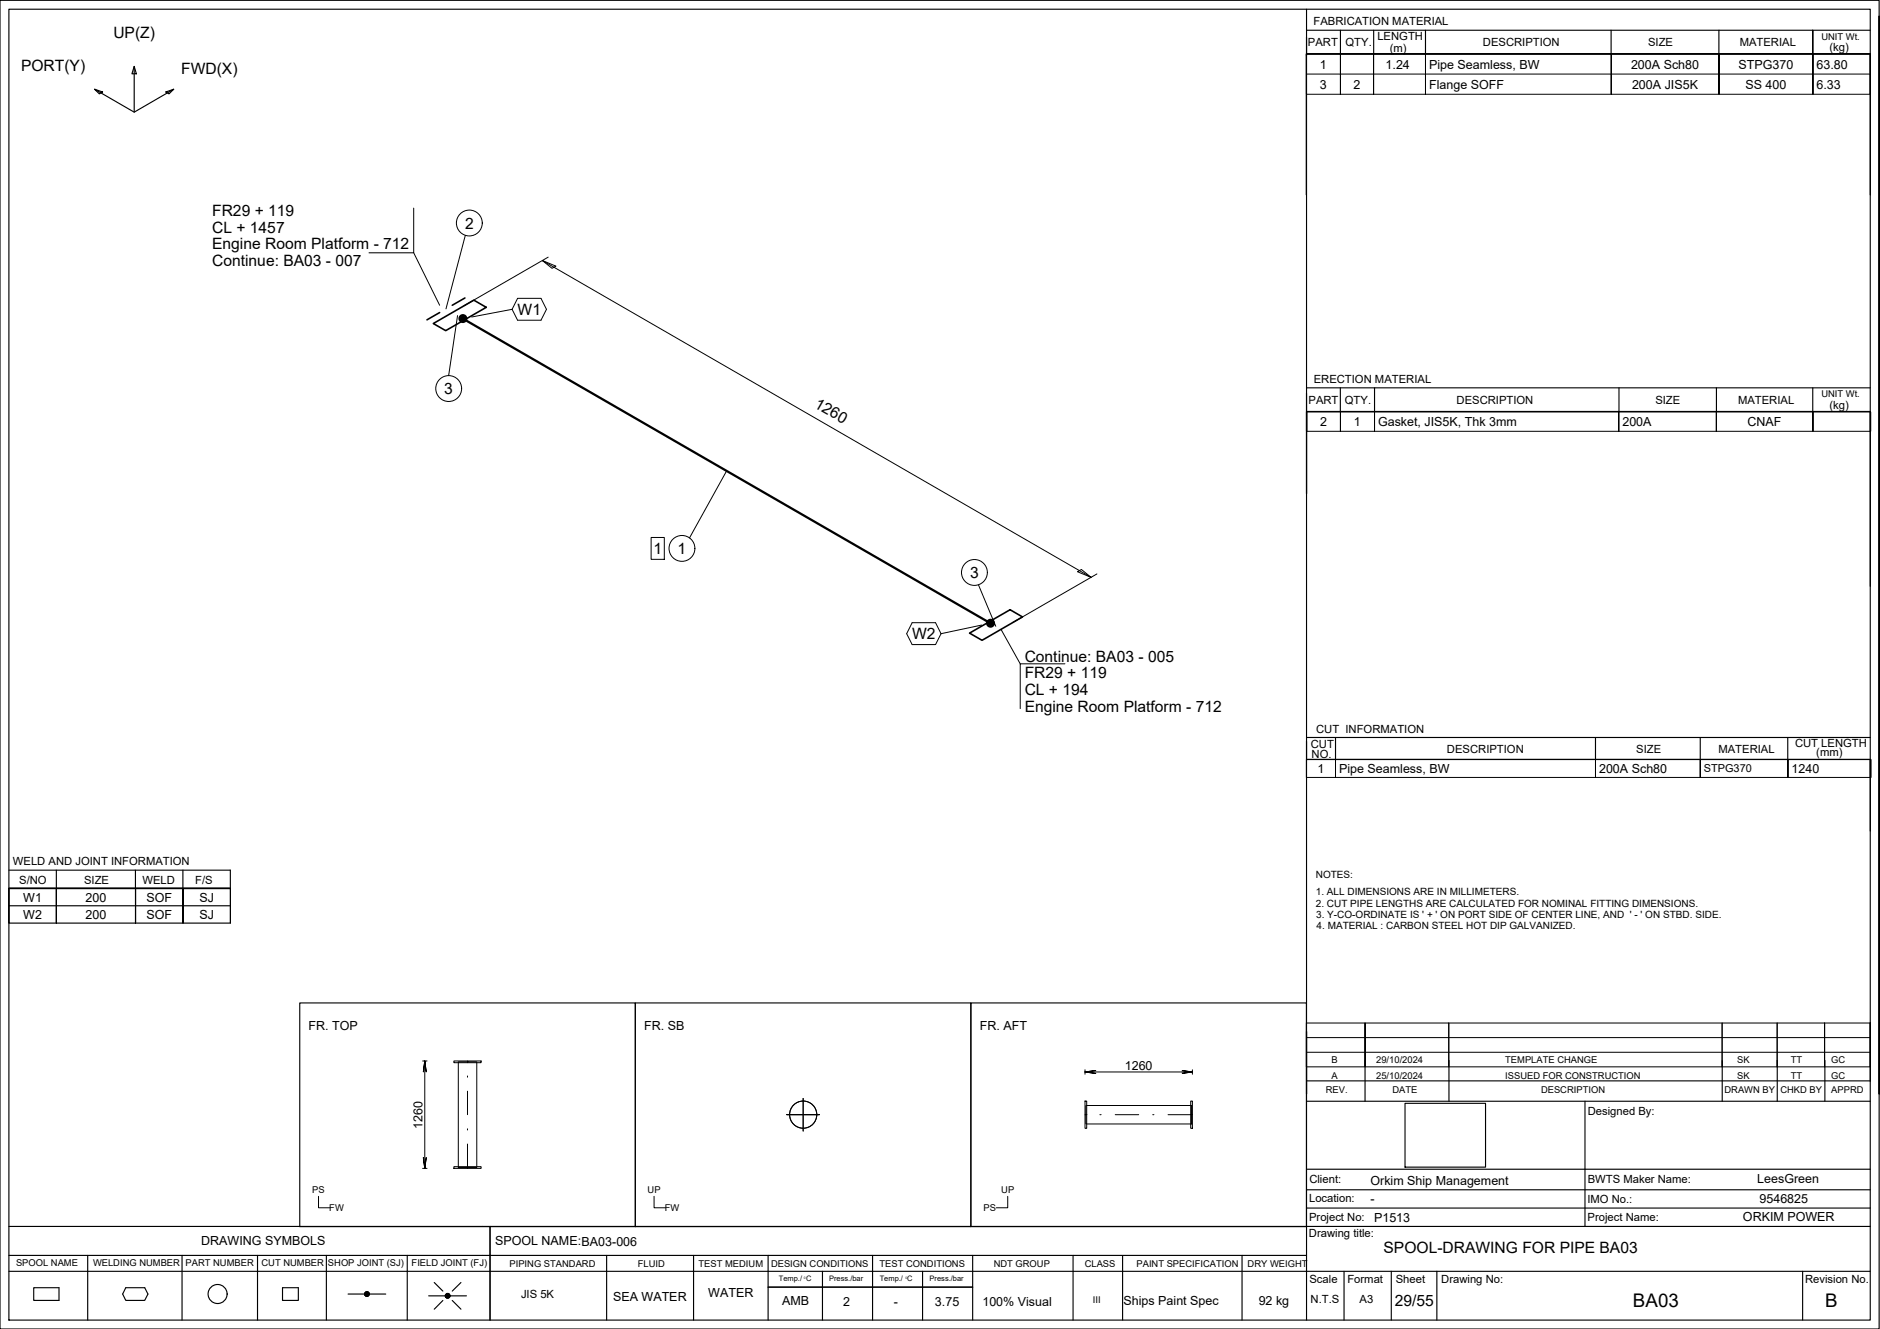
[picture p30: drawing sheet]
<svg xmlns="http://www.w3.org/2000/svg" width="420mm" height="297mm" viewBox="0 0 420 297" stroke-linecap="round" stroke-linejoin="round" font-family="sans-serif">
<defs><g id="words">
<g font-size="4.2">
<text x="365" y="292.1">BA03</text>
<text x="407.9" y="292.1">B</text>
</g>
<g font-size="3.5">
<text x="25.3" y="8.5">UP(Z)</text>
<text x="4.7" y="15.8">PORT(Y)</text>
<text x="40.5" y="16.6">FWD(X)</text>
<text x="47.4" y="52">CL + 1457</text>
<text x="47.4" y="48.3">FR29 + 119</text>
<text x="103.9" y="51.1">2</text>
<text x="47.4" y="55.8">Engine Room Platform - 712</text>
<text x="47.4" y="59.5">Continue: BA03 - 007</text>
<text x="115.7" y="70.4">W1</text>
<text x="99.3" y="88.1">3</text>
<text x="181.8" y="90.9" transform="rotate(30 181.8 90.9)">1260</text>
<text x="146" y="123.8">1</text>
<text x="151.4" y="123.8">1</text>
<text x="216.8" y="129.2">3</text>
<text x="203.9" y="142.9">W2</text>
<text x="229" y="147.9">Continue: BA03 - 005</text>
<text x="229" y="151.6">FR29 + 119</text>
<text x="229" y="155.4">CL + 194</text>
<text x="229" y="159.1">Engine Room Platform - 712</text>
<text x="309.2" y="280.1">SPOOL-DRAWING FOR PIPE BA03</text>
<text x="311.7" y="291.8">29/55</text>
</g>
<g font-size="2.8">
<text x="295" y="15.3">1</text>
<text x="309.7" y="15.3">1.24</text>
<text x="319.4" y="15.3">Pipe Seamless, BW</text>
<text x="364.5" y="15.3">200A Sch80</text>
<text x="388.5" y="15.3">STPG370</text>
<text x="406" y="15.3">63.80</text>
<text x="295" y="19.8">3</text>
<text x="302.5" y="19.8">2</text>
<text x="319.4" y="19.8">Flange SOFF</text>
<text x="364.7" y="19.8">200A JIS5K</text>
<text x="390.1" y="19.8">SS 400</text>
<text x="406" y="19.8">6.33</text>
<text x="295.1" y="95.2">2</text>
<text x="302.6" y="95.2">1</text>
<text x="308" y="95.2">Gasket, JIS5K, Thk 3mm</text>
<text x="362.6" y="95.2">200A</text>
<text x="390.6" y="95.2">CNAF</text>
<text x="294.4" y="172.7">1</text>
<text x="299.3" y="172.7">Pipe Seamless, BW</text>
<text x="357.4" y="172.7">200A Sch80</text>
<text x="400.4" y="172.7">1240</text>
<text x="5.2" y="201.5">W1</text>
<text x="19.1" y="201.5">200</text>
<text x="32.7" y="201.5">SOF</text>
<text x="44.6" y="201.5">SJ</text>
<text x="5.2" y="205.4">W2</text>
<text x="19.1" y="205.4">200</text>
<text x="32.7" y="205.4">SOF</text>
<text x="44.6" y="205.4">SJ</text>
<text x="69" y="230.2">FR. TOP</text>
<text x="144" y="230.2">FR. SB</text>
<text x="219" y="230.2">FR. AFT</text>
<text x="251.4" y="239.1">1260</text>
<text x="94.4" y="252.3" transform="rotate(-90 94.4 252.3)">1260</text>
<text x="306.3" y="265">Orkim Ship Management</text>
<text x="306.3" y="268.8">-</text>
<text x="392.7" y="264.4">LeesGreen</text>
<text x="393.2" y="268.9">9546825</text>
<text x="307.1" y="273.1">P1513</text>
<text x="389.5" y="273">ORKIM POWER</text>
<text x="45" y="278.2">DRAWING SYMBOLS</text>
<text x="110.6" y="278.3">SPOOL NAME:BA03-006</text>
<text x="137" y="290.8">SEA WATER</text>
<text x="158.3" y="290">WATER</text>
<text x="174.8" y="291.7">AMB</text>
<text x="188.5" y="291.9">2</text>
<text x="199.7" y="291.9">-</text>
<text x="209" y="291.8">3.75</text>
<text x="219.6" y="291.9">100% Visual</text>
<text x="251.1" y="291.7">Ships Paint Spec</text>
<text x="281.3" y="291.7">92 kg</text>
</g>
<g font-size="2.5">
<text x="293.6" y="5.7">FABRICATION MATERIAL</text>
<text x="292.3" y="10.3">PART</text>
<text x="300.7" y="10.3">QTY.</text>
<text x="307.8" y="8.9">LENGTH</text>
<text x="310.6" y="11.5">(m)</text>
<text x="331.4" y="10.3">DESCRIPTION</text>
<text x="368.3" y="10.3">SIZE</text>
<text x="388.8" y="10.3">MATERIAL</text>
<text x="408.9" y="11.4">(kg)</text>
<text x="293.6" y="85.7">ERECTION MATERIAL</text>
<text x="292.4" y="90.2">PART</text>
<text x="300.6" y="90.2">QTY.</text>
<text x="325.5" y="90.2">DESCRIPTION</text>
<text x="370" y="90.2">SIZE</text>
<text x="388.4" y="90.2">MATERIAL</text>
<text x="408.9" y="91.3">(kg)</text>
<text x="292.9" y="167.2">CUT</text>
<text x="294.1" y="163.9">CUT INFORMATION</text>
<text x="401.2" y="167">CUT LENGTH</text>
<text x="293.1" y="169.4">NO.</text>
<text x="323.4" y="168.3">DESCRIPTION</text>
<text x="365.7" y="168.3">SIZE</text>
<text x="384" y="168.3">MATERIAL</text>
<text x="405.9" y="169">(mm)</text>
<text x="2.9" y="193.4">WELD AND JOINT INFORMATION</text>
<text x="4.3" y="197.5">S/NO</text>
<text x="18.8" y="197.5">SIZE</text>
<text x="31.9" y="197.5">WELD</text>
<text x="43.6" y="197.5">F/S</text>
<text x="354.9" y="249.2">Designed By:</text>
<text x="292.6" y="268.6">Location:</text>
<text x="292.6" y="264.5">Client:</text>
<text x="354.8" y="268.9">IMO No.:</text>
<text x="354.9" y="264.3">BWTS Maker Name:</text>
<text x="292.6" y="272.8">Project No:</text>
<text x="354.8" y="272.8">Project Name:</text>
<text x="292.5" y="276.4">Drawing title:</text>
<text x="292.7" y="286.7">Scale</text>
<text x="301.1" y="286.7">Format</text>
<text x="311.9" y="286.7">Sheet</text>
<text x="322.1" y="286.7">Drawing No:</text>
<text x="403.4" y="286.7">Revision No.</text>
<text x="116.4" y="290.2">JIS 5K</text>
<text x="292.9" y="291.3">N.T.S</text>
<text x="303.9" y="291.3">A3</text>
</g>
<text font-size="2.4" x="380.8" y="172.6">STPG370</text>
<g font-size="2.2">
<text x="294.1" y="196.3">NOTES:</text>
<text x="294.1" y="200">1. ALL DIMENSIONS ARE IN MILLIMETERS.</text>
<text x="294.1" y="202.7">2. CUT PIPE LENGTHS ARE CALCULATED FOR NOMINAL FITTING DIMENSIONS.</text>
<text x="294.2" y="205.1">3. Y-CO-ORDINATE IS ' + ' ON PORT SIDE OF CENTER LINE, AND ' - ' ON STBD. SIDE.</text>
<text x="294.3" y="207.7">4. MATERIAL : CARBON STEEL HOT DIP GALVANIZED.</text>
</g>
<g font-size="2.1">
<text x="407.1" y="8.9">UNIT Wt.</text>
<text x="407.1" y="88.8">UNIT Wt.</text>
<text x="297.6" y="237.7">B</text>
<text x="307.6" y="237.7">29/10/2024</text>
<text x="336.4" y="237.7">TEMPLATE CHANGE</text>
<text x="388.3" y="237.7">SK</text>
<text x="400.2" y="237.7">TT</text>
<text x="409.3" y="237.7">GC</text>
<text x="296.3" y="244.4">REV.</text>
<text x="297.6" y="241.2">A</text>
<text x="307.6" y="241.2">25/10/2024</text>
<text x="311.2" y="244.4">DATE</text>
<text x="336.4" y="241.2">ISSUED FOR CONSTRUCTION</text>
<text x="344.4" y="244.4">DESCRIPTION</text>
<text x="385.4" y="244.4">DRAWN BY</text>
<text x="388.3" y="241.2">SK</text>
<text x="397.9" y="244.4">CHKD BY</text>
<text x="400.2" y="241.2">TT</text>
<text x="409.3" y="244.4">APPRD</text>
<text x="409.3" y="241.2">GC</text>
<text x="69.8" y="266.7">PS</text>
<text x="144.7" y="266.7">UP</text>
<text x="223.8" y="266.7">UP</text>
<text x="73.6" y="270.7">FW</text>
<text x="148.6" y="270.7">FW</text>
<text x="219.8" y="270.7">PS</text>
<text x="3.6" y="283">SPOOL NAME</text>
<text x="20.8" y="282.9">WELDING NUMBER</text>
<text x="41.5" y="282.9">PART NUMBER</text>
<text x="58.4" y="282.9">CUT NUMBER</text>
<text x="73.3" y="282.9">SHOP JOINT (SJ)</text>
<text x="92" y="283">FIELD JOINT (FJ)</text>
<text x="113.9" y="283.1">PIPING STANDARD</text>
<text x="142.6" y="283.1">FLUID</text>
<text x="156.1" y="283.1">TEST MEDIUM</text>
<text x="172.3" y="283.1">DESIGN CONDITIONS</text>
<text x="196.6" y="283.1">TEST CONDITIONS</text>
<text x="222.1" y="283.1">NDT GROUP</text>
<text x="242.4" y="283.1">CLASS</text>
<text x="254" y="283.1">PAINT SPECIFICATION</text>
<text x="278.8" y="283.1">DRY WEIGHT</text>
<text x="244.2" y="291.3">III</text>
</g>
<g font-size="1.7">
<text x="174.1" y="286.4">Temp./ C</text>
<text x="185.3" y="286.4">Press./bar</text>
<text x="196.6" y="286.4">Temp./ C</text>
<text x="207.8" y="286.4">Press./bar</text>
</g>
<g font-size=".7">
<text x="179.7" y="285.8">0</text>
<text x="202.4" y="285.8">0</text>
</g>
</g></defs>
<g fill="none" stroke="#000" stroke-width=".22">
<path d="M292 12.1h126v9h-126zM292 16.6h126M292 12.1v9M299.6 12.1v9v-9M307 12.1v9v-9M318.6 12.1v9v-9M360.1 12.1v9v-9M384.2 12.1v9v-9M405.2 12.1v9v-9M418 12.1v9M92.5 46.5v10h-10M92.5 56.5l5.8 11.7"/>
<path d="M104 52.6l-4.3 16.4M121.2 58.2l3 1.3-.8 .5zM121.2 58.2l122.6 70.8M122.5 57.5l-18.8 10.9M102.3 70.5l-2 13.5M114.4 69.1l-9 1.8M115.7 66.7h5.2l1.2 2.4-1.2 2.5h-5.2l-1.3-2.5zM292 92.1h126.1v4.3h-126.1zM292.1 92.1v4.3M299.6 92.1v4.3v-4.3M307.2 92.1v4.3v-4.3M361.8 92.1v4.3v-4.3"/>
<path d="M383.6 92.1v4.3v-4.3M405.2 92.1v4.3v-4.3M418 92.1v4.3M162.4 105.2l-8.3 15M145.5 120.1h3v4.9h-3zM203.9 139.2h5.2l1.2 2.4-1.2 2.5h-5.2l-1.3-2.5zM218.7 130.7l3.8 9.3M219.4 139.7l-9.1 1.9M240.8 127.8l.9-.5 2.1 1.7zM245.2 128.3l-18.9 10.9M223.7 140.7l4.3 7.7M238 148.4h-10v10"/>
<path d="M292 169.8v4h126.2v-4h-126.2v4M298.5 169.8v4v-4M356.6 169.8v4v-4M380 169.8v4v-4M399.6 169.8v4v-4M418 169.8v4M94.4 237.1h1M94.9 237.1l-.3 2.5 .3-2.5 .3 2.5zM94.9 237.1v24M101.4 237.1h6.1v.4h-6.1zM102.4 237.3h4.2v23.6h-4.2zM104.5 237.3h.1"/>
<path d="M104.5 237.1v.4M242.5 239.6l2.4 .3-2.4-.3 2.4-.3zM242.5 239.1v1M242.5 239.6h24M264.1 239.3l2.4 .3-2.4 .3 2.4-.3zM266.5 239.1v1M292 228.6h126v9.8h-126zM292 228.6v9.8M292 235.2h126M292 231.9h126M305.1 228.6v9.8v-9.8M323.8 228.6v9.8"/>
<path d="M384.9 228.6v9.8M397.2 228.6v9.8M407.8 228.6v9.8v-9.8M418 228.6v9.8M94.6 258.7l.3 2.4 .3-2.4-.3 2.4zM104.5 240.5v.3M104.5 243.9v5.2M104.5 252.3v.3M104.5 255.7v5.4M175.8 249.1h7.3h-7.3M179.5 245.5v7.3M242.5 246.1h.4v6.1h-.4z"/>
<path d="M242.5 249.1h.4M242.7 249.1h.1M242.7 247.1h23.6v4.1h-23.6zM245.8 249.1h.3M249.2 249.1h5.3M257.6 249.1h.3M261 249.1h5.5M266.1 246.1h.4v6.1h-.4zM71.2 267.4v2.5h2.6M94.4 261.1h1M101.4 260.8h6.1v.3h-6.1zM146.2 267.4v2.5h2.6"/>
<path d="M225.2 267.4v2.5h-2.5"/>
<circle cx="104.9" cy="49.8" r="2.89"/>
<circle cx="100.3" cy="86.8" r="2.89"/>
<circle cx="152.4" cy="122.6" r="2.89"/>
<circle cx="217.8" cy="127.9" r="2.89"/>
<circle cx="179.5" cy="249.1" r="3"/>
</g>
<g fill="none" stroke="#000" stroke-width=".25">
<path d="M0 .1h420v296.9h-420zM2 2.1h416v292.9h-416zM21.1 19.9l8.9 5.2 8.8-5.2M21.1 19.9l1.8 .7-.7 .4zM30 14.8l.5 1.7h-1zM30 14.8v10.3M292 2.1v292.9M292 6.8h126M299.6 6.8v5.3M307 6.8v5.3M318.6 6.8v5.3M360.1 6.8v5.3"/>
<path d="M384.2 6.8v5.3M405.1 6.8v5.3v-5.3M418 12.1h-126v31.5v-31.5h126v31.5M420 3.6v240.9v-240.9M37.1 20.6l1.7-.7-1 1.1zM292 92v18.3v-18.3h126zM292 86.7h126M299.6 86.7v5.3M307.2 86.7v5.3M361.8 86.7v5.3M383.6 86.7v5.3M405.1 86.7v5.2"/>
<path d="M418 92.1v38.9M292 169.7l126 .1v15.9M292 164.8h126M298.5 164.8v4.9M356.6 164.8v4.9M380 164.8v4.9M399.5 164.8v4.9M2 198.6h49.5v7.7h-49.5zM2 198.6v7.7M2 194.5h49.5v4.1h-49.5M12.6 198.6v7.7v-7.7M12.6 194.5v4.1"/>
<path d="M30.3 194.5v4.1M30.3 198.6v7.7v-7.7M40.9 194.5v4.1M40.9 198.6v7.7v-7.7M51.5 198.6h-49.5h49.5M51.5 198.6v7.7M2 202.4h49.5M67 224.2h75v50h-75zM142 224.2h75v50h-75zM217 224.2h75v50h-75zM292 230.6v13.9v-13.9M305.1 237v9.1"/>
<path d="M323.8 237v9.1M384.9 237v9.1M397.2 237v9.1M407.8 237v9.1M418 228.5v13.1M292 246.1h126M292 241.6h126M314 246.6h18v14.3h-18zM354.2 246.1v28M2 274.1h416M109.5 274.1v20.9M292 261.3h126"/>
<path d="M292 270h126M292 265.9h126M2 284.1h416M2 280.6h290M7.5 287.8h5.7v2.8h-5.7zM19.6 280.6v14.4M28.1 287.8h4.2l.8 1.4-.8 1.4h-4.2l-.7-1.4zM40.7 280.6v14.4M57.6 280.6v14.4M63.1 287.8h3.6v2.8h-3.6zM72.9 280.6v14.4M77.8 289.2h3.7"/>
<path d="M81.7 288.8l-.1 .2M81.9 288.7l-.4 .4M82 288.7l-.5 .6M82.1 288.7l-.6 .7M82.2 288.8l-.7 .6M82.3 288.8l-.7 .7M82.3 288.8l-.7 .8M82.4 288.9l-.7 .7M82.4 289l-.7 .7M82.5 289l-.7 .7M82.5 289.5l-.3 .2M82.5 289.1l-.6 .6"/>
<path d="M82.5 289.2l-.5 .5M82.5 289.3l-.4 .4M82.5 289.2h3.7M91 280.6v14.4M95.8 289.6h3.7M97 286.6l2 2M99 290.7l-2 1.9M99.9 289.1l-.3 .3M100 289.1l-.5 .5M100.1 289.1l-.6 .6M100.2 289.1l-.7 .7M100.2 289.2l-.6 .6"/>
<path d="M100.3 289.2l-.7 .7M100.4 289.2l-.7 .8M100.4 289.3l-.7 .7M100.5 289.4l-.7 .7M100.5 289.9l-.1 .1M100.5 289.5l-.6 .6M100.5 289.7l-.4 .4M100.6 289.6h3.6M100.6 289.6l-.6 .5M101.1 290.7l1.9 1.9M103 286.6l-1.9 2M135.6 280.6v14.4"/>
<path d="M155 280.6v14.4M171.7 287.7h45.7M171.7 280.6v14.4M183.8 284.1v10.9M195 280.6v14.4M206.2 284.1v10.9M217.4 280.6v14.4M239.8 280.6v14.4M250.9 280.7v14.3M277.6 280.6v14.4M300.4 284.1v10.9M310.9 284.1v10.9"/>
<path d="M321.1 284.1v10.9M402.9 284.1v10.9"/>
<circle cx="48.6" cy="289.2" r="2.13"/>
<circle cx="82" cy="289.2" r=".54"/>
<circle cx="100" cy="289.6" r=".54"/>
</g>
<path d="M96.8 72.3l9.1-5.2 2.8 1.6-9.1 5.2zM98.3 69.9l-2.9 1.6M103.9 66.6l-2.8 1.6M216.7 141.5l9-5.2 2.8 1.6-9 5.2z" fill="none" stroke="#000" stroke-width=".36"/>
<g fill="none" stroke="#000" stroke-width=".51">
<path d="M103.4 71.2l118 68.1"/>
<circle cx="103.5" cy="71.2" r=".75"/>
<circle cx="103.5" cy="71.2" r=".37"/>
<circle cx="221.4" cy="139.3" r=".75"/>
<circle cx="221.4" cy="139.3" r=".37"/>
</g>
<path d="M101.8 46.8v6.1M97.2 83.8v6.1M145.3 119.9v5.3M149.3 119.5v6.2M214.7 124.9v6.1" fill="none" stroke="#fff" stroke-width=".22"/>
<g fill="#fff" stroke="#fff" stroke-width=".22">
<path d="M155.5 119.5l-6.2 6.2h6.2zM149.3 119.5h6.2l-6.2 6.2z"/>
<path d="M103.4 83.8l-6.2 6.1h6.2zM97.2 83.8h6.2l-6.2 6.1z"/>
<path d="M108 46.8l-6.2 6.1h6.2zM101.8 46.8h6.2l-6.2 6.1z"/>
<path d="M220.9 124.9l-6.2 6.1h6.2zM214.7 124.9h6.2l-6.2 6.1z"/>
<path d="M148.7 119.9l-3.4 5.3h3.4zM145.3 119.9h3.4l-3.4 5.3z"/>
</g>
<use href="#words"/>
</svg>
